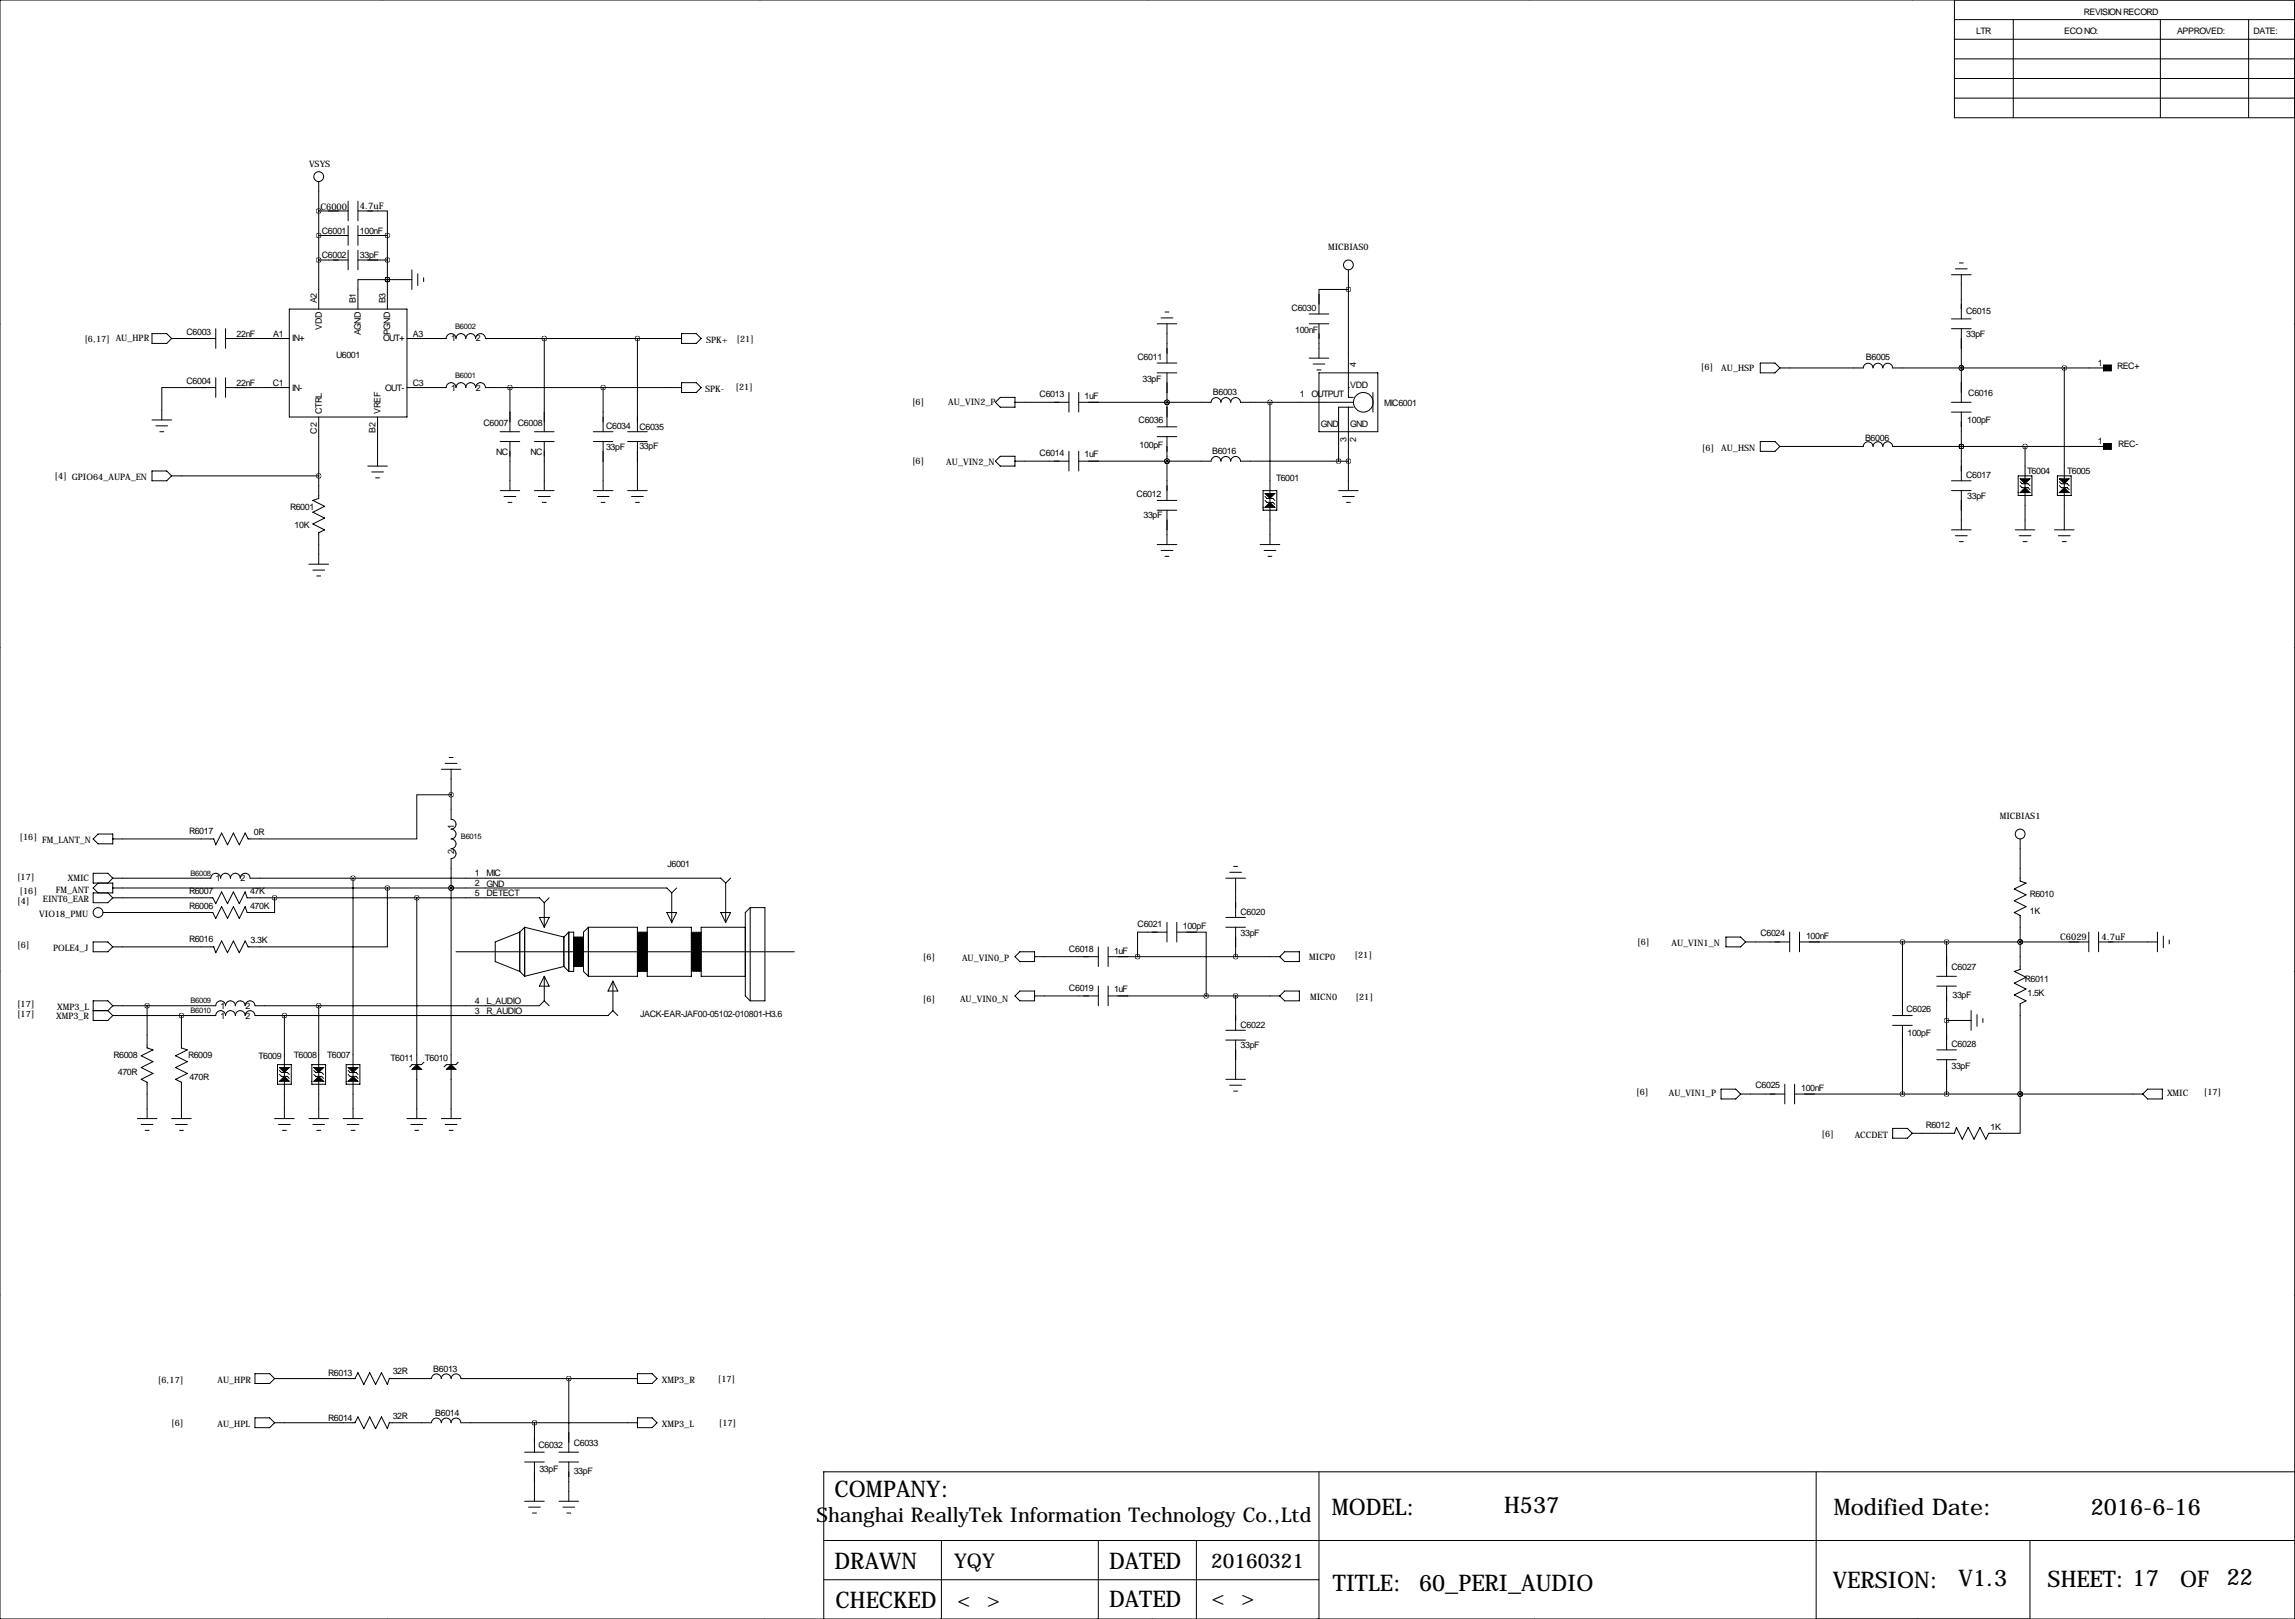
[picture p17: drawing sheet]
<svg xmlns="http://www.w3.org/2000/svg" width="594mm" height="419mm" viewBox="0 0 594 419" stroke-linecap="round" stroke-linejoin="round" font-family="sans-serif">
<defs><g id="words">
<g font-size="5.9">
<text x="216.2" y="387.6">COMPANY:</text>
<text x="344.9" y="392.2">MODEL:</text>
<text x="389.6" y="391.7">H537</text>
<text x="475" y="392.2">Modified Date:</text>
<text x="541.5" y="392.2">2016-6-16</text>
<text x="216.2" y="406.1">DRAWN</text>
<text x="287.3" y="406.1">DATED</text>
<text x="345.2" y="411.7">TITLE:</text>
<text x="367.5" y="411.7">60_PERI_AUDIO</text>
<text x="474.7" y="411">VERSION:</text>
<text x="507.3" y="410.5">V1.3</text>
<text x="530.4" y="410.7">SHEET: 17</text>
<text x="564.7" y="410.7">OF</text>
<text x="576.7" y="410.3">22</text>
<text x="216.4" y="416.3">CHECKED</text>
<text x="287.3" y="416.1">DATED</text>
</g>
<g font-size="5.3">
<text x="211.5" y="394">Shanghai ReallyTek Information Technology Co.,Ltd</text>
<text x="247.1" y="405.9">YQY</text>
<text x="313.7" y="405.9">20160321</text>
<text x="247.9" y="416.1">&lt; &gt;</text>
<text x="313.8" y="415.4">&lt; &gt;</text>
</g>
<g font-size="2.4">
<text x="83" y="54.4">C6000</text>
<text x="93.2" y="54.1">4.7uF</text>
<text x="533.6" y="243.3">C6029</text>
<text x="544.3" y="243.3">4.7uF</text>
</g>
<g font-size="2.3">
<text x="539.8" y="3.8">REVISION RECORD</text>
<text x="511.8" y="8.9">LTR</text>
<text x="534.7" y="8.9">ECO NO:</text>
<text x="563.9" y="8.9">APPROVED:</text>
<text x="583.7" y="8.9">DATE:</text>
<text x="80" y="43.2">VSYS</text>
<text x="83.3" y="60.5">C6001</text>
<text x="93.2" y="60.5">100nF</text>
<text x="344" y="64.8">MICBIAS0</text>
<text x="83.3" y="66.8">C6002</text>
<text x="93.2" y="66.8">33pF</text>
<text x="82" y="78.5" transform="rotate(-90 82 78.5)">A2</text>
<text x="92.2" y="78.5" transform="rotate(-90 92.2 78.5)">B1</text>
<text x="99.8" y="78.5" transform="rotate(-90 99.8 78.5)">B3</text>
<text x="334.5" y="80.5">C6030</text>
<text x="509.3" y="81.3">C6015</text>
<text x="21.9" y="88.5">[6,17] AU_HPR</text>
<text x="48.3" y="86.6">C6003</text>
<text x="61.3" y="87.1">22nF</text>
<text x="70.8" y="87.1">A1</text>
<text x="75.7" y="88.4">IN+</text>
<text x="83.3" y="85.4" transform="rotate(-90 83.3 85.4)">VDD</text>
<text x="93.5" y="86.8" transform="rotate(-90 93.5 86.8)">AGND</text>
<text x="99.2" y="88.4">OUT+</text>
<text x="101.1" y="86.8" transform="rotate(-90 101.1 86.8)">PGND</text>
<text x="106.9" y="87.1">A3</text>
<text x="116.8" y="88.4">1</text>
<text x="123.3" y="88.4">2</text>
<text x="182.9" y="88.9">SPK+</text>
<text x="190.8" y="88.5">[21]</text>
<text x="335.4" y="86.1">100nF</text>
<text x="509.3" y="87.1">33pF</text>
<text x="87.1" y="92.7">U6001</text>
<text x="294.6" y="93.2">C6011</text>
<text x="351.3" y="95" transform="rotate(-90 351.3 95)">4</text>
<text x="440.6" y="95.8">[6]</text>
<text x="483.3" y="93.2">B6005</text>
<text x="543.4" y="94.7">1</text>
<text x="548.3" y="95.5">REC+</text>
<text x="48.3" y="99.3">C6004</text>
<text x="61.3" y="99.8">22nF</text>
<text x="70.6" y="99.8">C1</text>
<text x="75.7" y="101.1">IN-</text>
<text x="99.8" y="101.1">OUT-</text>
<text x="106.9" y="99.8">C3</text>
<text x="116.8" y="101.1">1</text>
<text x="123.3" y="101.1">2</text>
<text x="182.6" y="101.3">SPK-</text>
<text x="190.5" y="100.9">[21]</text>
<text x="295.9" y="98.8">33pF</text>
<text x="349.7" y="100.3">VDD</text>
<text x="445.8" y="96">AU_HSP</text>
<text x="83.3" y="107.2" transform="rotate(-90 83.3 107.2)">CTRL</text>
<text x="98.6" y="107.2" transform="rotate(-90 98.6 107.2)">VREF</text>
<text x="236.2" y="104.7">[6]</text>
<text x="245.6" y="104.9">AU_VIN2_P</text>
<text x="269.3" y="102.9">C6013</text>
<text x="280.9" y="103.4">1uF</text>
<text x="314.1" y="102.4">B6003</text>
<text x="336.6" y="102.9">1</text>
<text x="339.7" y="102.9">OUTPUT</text>
<text x="358.5" y="105.2">MIC6001</text>
<text x="509.8" y="102.6">C6016</text>
<text x="82" y="112.2" transform="rotate(-90 82 112.2)">C2</text>
<text x="97.3" y="112.1" transform="rotate(-90 97.3 112.1)">B2</text>
<text x="125.2" y="110.2">C6007</text>
<text x="134.1" y="110.2">C6008</text>
<text x="157" y="111">C6034</text>
<text x="165.6" y="111.3">C6035</text>
<text x="294.9" y="109.5">C6036</text>
<text x="342.1" y="110.5">GND</text>
<text x="349.7" y="110.5">GND</text>
<text x="509.6" y="109.5">100pF</text>
<text x="128.5" y="117.9">NC</text>
<text x="137.4" y="117.9">NC</text>
<text x="157" y="116.6">33pF</text>
<text x="165.6" y="116.3">33pF</text>
<text x="269.3" y="118.1">C6014</text>
<text x="280.9" y="118.4">1uF</text>
<text x="295.2" y="116.1">100pF</text>
<text x="313.9" y="117.6">B6016</text>
<text x="348.8" y="114.5" transform="rotate(-90 348.8 114.5)">3</text>
<text x="351.3" y="114.5" transform="rotate(-90 351.3 114.5)">2</text>
<text x="440.8" y="116.7">[6]</text>
<text x="445.8" y="116.8">AU_HSN</text>
<text x="483.1" y="114">B6006</text>
<text x="543.4" y="115.1">1</text>
<text x="548.6" y="115.8">REC-</text>
<text x="14.1" y="124">[4] GPIO64_AUPA_EN</text>
<text x="236.2" y="120.2">[6]</text>
<text x="245.1" y="120.4">AU_VIN2_N</text>
<text x="330.5" y="124.5">T6001</text>
<text x="509.3" y="123.7">C6017</text>
<text x="525" y="122.7">T6004</text>
<text x="535.4" y="122.7">T6005</text>
<text x="294.4" y="128.8">C6012</text>
<text x="509.5" y="129.3">33pF</text>
<text x="75.1" y="132.1">R6001</text>
<text x="76.3" y="136.7">10K</text>
<text x="296.2" y="134.1">33pF</text>
<text x="49" y="215.9">R6017</text>
<text x="117.6" y="214.5" transform="rotate(-90 117.6 214.5)">1</text>
<text x="518" y="212.1">MICBIAS1</text>
<text x="5.1" y="217.5">[16]</text>
<text x="10.9" y="218.2">FM_LANT_N</text>
<text x="65.7" y="216.2">0R</text>
<text x="117.6" y="221" transform="rotate(-90 117.6 221)">2</text>
<text x="4.4" y="227.7">[17]</text>
<text x="123" y="226.8">1</text>
<text x="126" y="226.8">MIC</text>
<text x="172.9" y="224.5">J6001</text>
<text x="5.1" y="231.5">[16]</text>
<text x="11.1" y="233.4">EINT6_EAR</text>
<text x="14.5" y="231.1">FM_ANT</text>
<text x="17.6" y="228.1">XMIC</text>
<text x="49" y="231.4">R6007</text>
<text x="55.9" y="228.1">1</text>
<text x="62.3" y="228.1">2</text>
<text x="64.8" y="231.4">47K</text>
<text x="123" y="231.9">5</text>
<text x="123" y="229.4">2</text>
<text x="126" y="231.9">DETECT</text>
<text x="126" y="229.6">GND</text>
<text x="525.7" y="232.2">R6010</text>
<text x="4.5" y="234">[4]</text>
<text x="10.2" y="237.5">VIO18_PMU</text>
<text x="49" y="235.2">R6006</text>
<text x="64.8" y="235.2">470K</text>
<text x="321.3" y="237">C6020</text>
<text x="525.7" y="236.5">1K</text>
<text x="4.5" y="245.5">[6]</text>
<text x="49" y="243.8">R6016</text>
<text x="64.9" y="244.1">3.3K</text>
<text x="294.7" y="240">C6021</text>
<text x="306.4" y="240.5">100pF</text>
<text x="321.3" y="242.3">33pF</text>
<text x="424.1" y="244.7">[6]</text>
<text x="432.9" y="244.8">AU_VIN1_N</text>
<text x="456" y="242.3">C6024</text>
<text x="467.8" y="243.1">100nF</text>
<text x="13.8" y="246.1">POLE4_J</text>
<text x="239" y="248.5">[6]</text>
<text x="249.2" y="248.7">AU_VIN0_P</text>
<text x="276.9" y="246.4">C6018</text>
<text x="288.5" y="246.9">1uF</text>
<text x="339.1" y="248.4">MICP0</text>
<text x="350.9" y="248">[21]</text>
<text x="505.5" y="251.2">C6027</text>
<text x="276.9" y="256.5">C6019</text>
<text x="288.5" y="256.8">1uF</text>
<text x="524.5" y="254.3">R6011</text>
<text x="525.1" y="257.8">1.5K</text>
<text x="4.4" y="263.2">[17]</text>
<text x="4.4" y="260.7">[17]</text>
<text x="14.6" y="263.9">XMP3_R</text>
<text x="14.8" y="261.4">XMP3_L</text>
<text x="57.1" y="261.1">1</text>
<text x="57.1" y="263.7">1</text>
<text x="63.6" y="261.1">2</text>
<text x="63.6" y="263.7">2</text>
<text x="123" y="259.8">4</text>
<text x="123" y="262.4">3</text>
<text x="126" y="259.8">L_AUDIO</text>
<text x="126" y="262.4">R_AUDIO</text>
<text x="165.8" y="263.2">JACK-EAR-JAF00-05102-010801-H3.6</text>
<text x="239" y="259.4">[6]</text>
<text x="248.7" y="259.3">AU_VIN0_N</text>
<text x="339.3" y="258.8">MICN0</text>
<text x="351.1" y="258.9">[21]</text>
<text x="493.8" y="261.9">C6026</text>
<text x="505.7" y="258.3">33pF</text>
<text x="321.3" y="266.2">C6022</text>
<text x="494.1" y="268.2">100pF</text>
<text x="29.4" y="273.8">R6008</text>
<text x="48.7" y="273.8">R6009</text>
<text x="67" y="274.1">T6009</text>
<text x="76.1" y="273.8">T6008</text>
<text x="84.7" y="273.8">T6007</text>
<text x="101.2" y="274.6">T6011</text>
<text x="110.1" y="274.6">T6010</text>
<text x="321.3" y="271.3">33pF</text>
<text x="505.5" y="271">C6028</text>
<text x="30.5" y="278.4">470R</text>
<text x="49.1" y="279.7">470R</text>
<text x="454.7" y="281.7">C6025</text>
<text x="505.5" y="276.6">33pF</text>
<text x="423.8" y="283.6">[6]</text>
<text x="432.2" y="283.7">AU_VIN1_P</text>
<text x="466.5" y="282.4">100nF</text>
<text x="561.3" y="283.8">XMIC</text>
<text x="570.8" y="283.6">[17]</text>
<text x="498.8" y="292.1">R6012</text>
<text x="515.6" y="292.6">1K</text>
<text x="471.8" y="294.2">[6]</text>
<text x="480.4" y="294.6">ACCDET</text>
<text x="40.9" y="358">[6,17]</text>
<text x="56.3" y="357.9">AU_HPR</text>
<text x="85" y="356.1">R6013</text>
<text x="101.7" y="355.6">32R</text>
<text x="112.2" y="355.1">B6013</text>
<text x="171.4" y="357.9">XMP3_R</text>
<text x="185.9" y="357.7">[17]</text>
<text x="44.3" y="369.2">[6]</text>
<text x="56.3" y="369.3">AU_HPL</text>
<text x="85" y="367.8">R6014</text>
<text x="101.7" y="367.3">32R</text>
<text x="112.7" y="366.5">B6014</text>
<text x="171.4" y="369.3">XMP3_L</text>
<text x="186.2" y="369.2">[17]</text>
<text x="139.4" y="374.9">C6032</text>
<text x="148.6" y="374.4">C6033</text>
<text x="139.7" y="381">33pF</text>
<text x="148.6" y="381.5">33pF</text>
</g>
<g font-size="2">
<text x="117.9" y="85.1">B6002</text>
<text x="117.9" y="97.8">B6001</text>
<text x="119.4" y="217.2">B6015</text>
<text x="49.3" y="226.7">B6008</text>
<text x="49.3" y="259.7">B6009</text>
<text x="49.3" y="262.3">B6010</text>
</g>
</g></defs>
<g fill="none" stroke="#000" stroke-width=".26">
<path d="M99.1 0h.1M196.8 0h.1M297.2 0h.1M396.2 0h.1M495.3 0h.1M0 0h594.4v419.1h-594.4zM506.2 0v30.5h88.2M506.2 15.2h88.2M506.2 10.2h88.2M506.2 5.1h88.2M521.5 5.1v25.4M559.6 5.1v25.4"/>
<path d="M582.4 5.1v25.4M506.2 20.3h88.2M506.2 25.4h88.2M82.5 47v33M82.5 54.6h7.7M90.2 52.1v5M90.2 58.4v5.1M92.7 54.6h7.6v6.4M92.7 52.1v5M92.7 58.4v5.1M82.5 67.3h7.7M82.5 61h7.7"/>
<path d="M90.2 64.8v5.1M92.7 64.8v5.1M92.7 67.3h7.6M92.7 61h7.6M100.3 72.4h-7.6v7.6M100.3 72.4h.1M100.3 61v19M100.3 72.4h6.4M106.7 69.9v5M108.2 70.9v3M109.7 71.9v1M349.2 74.9h-7.6v6.4"/>
<path d="M349.2 69.9v33h1.3M505.5 71.1h5M506.5 69.6h3M507.5 68.1h1M508 71.1v11.5M-.1 83.8h.1M39.4 86.4h3.8l1.2 1.2-1.2 1.3h-3.8zM44.4 87.6h11.5M55.9 85.1v5.1M55.9 97.8v5.1M58.4 87.6h16.5M58.4 85.1v5.1"/>
<path d="M58.4 97.8v5.1M74.9 80h30.5v27.9h-30.5zM105.4 87.6h10.2a1.27 1.27 0 0 1 1.2-1.2 1.27 1.27 0 0 1 1.3 1.2 1.27 1.27 0 0 1 1.3-1.2 1.27 1.27 0 0 1 1.2 1.2 1.27 1.27 0 0 1 1.3-1.2 1.27 1.27 0 0 1 1.3 1.2 1.27 1.27 0 0 1 1.3-1.2 1.27 1.27 0 0 1 1.2 1.2h50.8M141 87.6v24.2M165.1 87.6v24.2M176.5 86.4h3.8l1.3 1.2-1.3 1.3h-3.8zM176.5 99.1h3.8l1.3 1.2-1.3 1.3h-3.8zM299.7 83.8h5.1M299.7 94h5.1M299.7 96.5h5.1M300.7 82.3h3.1M301.8 80.8h1"/>
<path d="M302.3 83.8v10.2M302.3 96.5v14M339.1 83.8h5.1M339.1 81.3h5.1M339.1 92.7h5.1M340.1 94.2h3.1M341.1 95.8h1M341.6 83.8v8.9M341.6 96.5h15.3v15.3h-15.3zM455.9 94h3.8l1.3 1.2-1.3 1.3h-3.8zM461 95.2h21.6a1.27 1.27 0 0 1 1.3-1.2 1.27 1.27 0 0 1 1.2 1.2 1.27 1.27 0 0 1 1.3-1.2 1.27 1.27 0 0 1 1.3 1.2 1.27 1.27 0 0 1 1.2-1.2 1.27 1.27 0 0 1 1.3 1.2h55.9M505.5 82.6h5"/>
<path d="M505.5 85.1h5M508 95.2h.1M508 85.1v19M534.7 95.2v28.8M594.4 83.8h.1M39.4 108.7h5M40.4 110.2h3M41.4 111.8h1M55.9 100.3h-14v8.4M58.4 100.3h16.5M82.5 107.9v21.1l-1.5 .5 3.1 1.6-3.1 1.5 3.1 1.5-3.1 1.5 3.1 1.6-1.6 .7v8.2M97.8 107.9v12.7"/>
<path d="M105.4 100.3h10.2a1.27 1.27 0 0 1 1.2-1.2 1.27 1.27 0 0 1 1.3 1.2 1.27 1.27 0 0 1 1.3-1.2 1.27 1.27 0 0 1 1.2 1.2 1.27 1.27 0 0 1 1.3-1.2 1.27 1.27 0 0 1 1.3 1.2 1.27 1.27 0 0 1 1.3-1.2 1.27 1.27 0 0 1 1.2 1.2h50.8M129.5 111.8h5.1M129.5 114.3h5.1M132.1 100.3v11.5M132.1 114.3v12.7M138.4 111.8h5.1M138.4 114.3h5.1M141 114.3v12.7M153.7 111.8h5M153.7 114.3h5M156.2 100.3v11.5M156.2 114.3v12.7"/>
<path d="M162.6 111.8h5M162.6 114.3h5M165.1 114.3v12.7M257.8 119.4l1.3-1.3h3.8v2.5h-3.8zM259.1 102.9h3.8v2.5h-3.8l-1.3-1.3zM262.9 104.1h14M262.9 119.4h14M276.9 101.6v5.1M276.9 116.8v5.1M279.4 104.1h34.3a1.27 1.27 0 0 1 1.3-1.2 1.27 1.27 0 0 1 1.2 1.2 1.27 1.27 0 0 1 1.3-1.2 1.27 1.27 0 0 1 1.3 1.2 1.27 1.27 0 0 1 1.2-1.2 1.27 1.27 0 0 1 1.3 1.2h29.2M279.4 119.4h34.3M279.4 101.6v5.1"/>
<path d="M279.4 116.8v5.1M299.7 113h5.1M299.7 110.5h5.1M302.3 104.1h.1M302.3 119.4h.1M302.3 113v16.5M313.7 119.4a1.27 1.27 0 0 1 1.3-1.2 1.27 1.27 0 0 1 1.2 1.2M316.2 119.4a1.27 1.27 0 0 1 1.3-1.2 1.27 1.27 0 0 1 1.3 1.2M318.8 119.4a1.27 1.27 0 0 1 1.2-1.2 1.27 1.27 0 0 1 1.3 1.2h27.9M328.9 104.1v23.7M349.2 100.3h.1M349.2 105.4v21.6"/>
<path d="M350.5 105.4h-3.8v14M355.6 101.6v5.1M455.9 114.3h3.8l1.3 1.3-1.3 1.2h-3.8zM461 115.6h21.6a1.27 1.27 0 0 1 1.3-1.2 1.27 1.27 0 0 1 1.2 1.2 1.27 1.27 0 0 1 1.3-1.2 1.27 1.27 0 0 1 1.3 1.2 1.27 1.27 0 0 1 1.2-1.2 1.27 1.27 0 0 1 1.3 1.2h55.9M505.5 106.7h5M505.5 104.1h5M508 115.6h.1M508 106.7v17.8M524.5 115.6v8.4M39.4 121.9h3.8l1.2 1.3-1.2 1.3h-3.8zM44.4 123.2h38.1M95.2 120.6h5.1"/>
<path d="M96.3 122.2h3M97.3 123.7h1M129.5 127h5.1M130.6 128.5h3M131.6 130h1M138.4 127h5.1M139.4 128.5h3.1M140.5 130h1M153.7 127h5M154.7 128.5h3M155.7 130h1M162.6 127h5"/>
<path d="M163.6 128.5h3M164.6 130h1M299.7 129.5h5.1M299.7 132.1h5.1M302.3 132.1v8.9M327.2 127h3.5v5.1h-3.5zM327.7 129.5l.5 .5h1.5l.5 .6M327.7 128.5l.5 .5h1.5l.5 .5M328.9 129v1M328.9 131.3v9.7M346.7 127h5.1M347.7 128.5h3.1"/>
<path d="M348.7 130h1.1M505.5 124.5h5M505.5 127h5M505.5 137.2h5M506.5 138.7h3M508 127v10.2M522 137.2h5M522.7 123.2h3.6v5.1h-3.6zM523 138.7h3M523.2 125.7l.5 .5h1.6l.5 .5M523.2 124.7l.5 .5h1.6l.5 .5M524.5 125.2v1"/>
<path d="M524.5 127.5v9.7M532.1 137.2h5.1M532.9 123.2h3.5v5.1h-3.5zM533.1 138.7h3.1M533.4 125.7l.5 .5h1.5l.5 .5M533.4 124.7l.5 .5h1.5l.5 .5M534.7 125.2v1M534.7 127.5v9.7M80 146.1h5.1M81 147.6h3.1M82 149.1h1.1M299.7 141h5.1"/>
<path d="M300.7 142.5h3.1M301.8 144h1M326.4 141h5.1M327.4 142.5h3.1M328.4 144h1M507.5 140.2h1M524 140.2h1M534.2 140.2h1M-.1 167.6h.1M594.4 167.6h.1M114.3 199.1h5.1M115.3 197.6h3.1"/>
<path d="M116.3 196.1h1M116.8 199.1v13a1.27 1.27 0 0 1 1.3 1.3 1.27 1.27 0 0 1-1.3 1.2 1.27 1.27 0 0 1 1.3 1.3 1.27 1.27 0 0 1-1.3 1.3 1.27 1.27 0 0 1 1.3 1.2 1.27 1.27 0 0 1-1.3 1.3 1.27 1.27 0 0 1 1.3 1.3 1.27 1.27 0 0 1-1.3 1.2v53.4M24.1 217.2l1.3-1.3h3.8v2.5h-3.8zM116.8 205.7h-8.9v11.5h-43.6l-.8-1.6-1.5 3.1-1.5-3.1-1.6 3.1-1.5-3.1-1.5 3.1-.5-1.5h-26.2M523.2 217.2v10.9l1.6 .5-3.1 1.5 3.1 1.5-3.1 1.6 3.1 1.5-3.1 1.5 1.5 .8v14l-1.5 .5 3.1 1.5-3.1 1.5 3.1 1.5-3.1 1.6 3.1 1.5-1.6 .7v23.4M25.4 228.6l-1.3 1.3 1.3 1.2M27.9 231.1l1.3 1.3M29.2 227.3h25.4a1.27 1.27 0 0 1 1.3-1.2 1.27 1.27 0 0 1 1.2 1.2 1.27 1.27 0 0 1 1.3-1.2 1.27 1.27 0 0 1 1.3 1.2 1.27 1.27 0 0 1 1.3-1.2 1.27 1.27 0 0 1 1.2 1.2 1.27 1.27 0 0 1 1.3-1.2 1.27 1.27 0 0 1 1.3 1.2h121.9l1.3 1.3M29.2 232.4h25.9l.8 1.5 1.5-3 1.5 3 1.6-3 1.5 3 1.5-3 .5 1.5h75.7l1.3 1.3M29.2 229.9h143.5l1.3 1.2M29.2 227.3l-1.3 1.3M29.2 227.3l-1.3-1.2h-3.8v2.5h5.1v2.5h-5.1v2.6h3.8l1.3-1.3"/>
<path d="M71.1 232.4v3.8h-7.1l-.5-1.5-1.5 3-1.5-3-1.6 3-1.5-3-1.5 3-.8-1.5h-28.4M91.4 227.3v49.1M100.3 229.9v15.2h-36l-.8-1.5-1.5 3-1.5-3-1.6 3-1.5-3-1.5 3-.5-1.5h-26.2M107.9 232.4v43.2M116.8 229.9h.1M139.7 237.5h2.5l-1.2 2.5zM141 233.7v6.3M142.2 232.4l-1.2 1.3M172.7 236.2h2.6l-1.3 2.6zM174 231.1v7.7M175.3 229.9l-1.3 1.2M186.7 236.2h2.5l-1.2 2.6z"/>
<path d="M188 228.6v10.2M189.2 227.3l-1.2 1.3M194.3 234.9h3.8v24.2h-3.8M194.3 234.9v24.2M194.3 234.9l-1.3 1.3v21.6l1.3 1.3M302.3 238.8v5M304.8 238.8v5M317.5 237.5h5.1M317.5 227.3h5.1M318.5 225.8h3.1M319.5 224.3h1M320 227.3v10.2"/>
<path d="M-.1 251.5h.1M24.1 243.8h3.8l1.3 1.3-1.3 1.3h-3.8zM118.1 246.4h87.6M134.6 241.3v10.2M134.6 251.5l1.3 1.2M134.6 241.3l-6.3 2.5v5.1l6.3 2.6M135.9 240l10.1 2.6M135.9 240v12.7M135.9 240l-1.3 1.3M141 259.1l-1.3 1.3h-73.7a1.27 1.27 0 0 0-1.2-1.3 1.27 1.27 0 0 0-1.3 1.3 1.27 1.27 0 0 0-1.3-1.3 1.27 1.27 0 0 0-1.2 1.3 1.27 1.27 0 0 0-1.3-1.3 1.27 1.27 0 0 0-1.3 1.3 1.27 1.27 0 0 0-1.2-1.3 1.27 1.27 0 0 0-1.3 1.3h-26.7M141 252.7l1.2 2.6h-2.5zM141 252.7v6.4"/>
<path d="M141 259.1l1.2 1.3M146 242.6v7.6M146 250.2l1.3 1.3M146 250.2l-10.1 2.5M147.3 241.3h1.3v10.2h-1.3M147.3 241.3v10.2M147.3 241.3l-1.3 1.3M152.4 240h12.7v12.7h-12.7M152.4 240v12.7M152.4 240l-1.3 1.3v10.2l1.3 1.2M158.7 254v7.6M158.7 254l1.3 2.5h-2.5z"/>
<path d="M167.6 240h11.5v12.7h-11.5zM193 240h-11.4v12.7h11.4M264.2 256.5h3.8v2.6h-3.8l-1.3-1.3zM264.2 246.4h3.8v2.5h-3.8l-1.3-1.3zM268 247.6h16.5M268 257.8h16.5M284.5 245.1v5.1M284.5 255.3v5.1M287 247.6h44.5M287 245.1v5.1M287 255.3v5.1M287 257.8h44.5"/>
<path d="M302.3 241.3h-7.7v6.3M304.8 241.3h7.6v16.5M317.5 240h5.1M320 240v7.6M320 257.8v8.9M331.5 257.8l1.2-1.3h3.8v2.6h-3.8zM331.5 247.6l1.2-1.2h3.8v2.5h-3.8zM447 242.6h3.8l1.3 1.2-1.3 1.3h-3.8zM452.1 243.8h11.4M463.5 241.3v5.1M466.1 243.8h74.9M466.1 241.3v5.1"/>
<path d="M492.8 243.8v19.1M501.6 255.3h5.1M501.6 252.7h5.1M504.2 243.8v8.9M504.2 255.3v16.5M523.2 243.8h.1M541 241.3v5.1M543.6 243.8h15.2M543.6 241.3v5.1M558.8 241.3v5.1M560.3 242.3v3.1M561.8 243.3v1"/>
<path d="M594.4 251.5h.1M24.1 261.6h3.8M27.9 261.6l1.3 1.3M29.2 260.4l-1.3-1.3h-3.8v5.1h3.8l1.3-1.3M29.2 260.4l-1.3 1.2M38.1 260.4v10.9l1.5 .5-3 1.5 3 1.5-3 1.6 3 1.5-3 1.5 1.5 .8v9.4M47 262.9v8.4l1.5 .5-3 1.5 3 1.5-3 1.6 3 1.5-3 1.5 1.5 .8v9.4M71.9 275.6h3.5v5.1h-3.5zM72.4 278.1l.5 .5h1.5l.5 .5M72.4 277.1l.5 .5h1.5l.5 .5M73.7 262.9v13.5M73.7 277.6v1"/>
<path d="M73.7 279.9v9.7M80.8 275.6h3.5v5.1h-3.5zM81.3 278.1l.5 .5h1.5l.5 .5M81.3 277.1l.5 .5h1.5l.5 .5M82.5 260.4v16M82.5 277.6v1M82.5 279.9v9.7M89.7 275.6h3.5v5.1h-3.5zM90.2 278.1l.5 .5h1.5l.5 .5M90.2 277.1l.5 .5h1.5l.5 .5M91.4 277.6v1M91.4 279.9v9.7"/>
<path d="M107.9 276.9v12.7M109.8 275l-.6 .6h-2.5l-.6 .6M116.8 276.9v12.7M118.7 275l-.6 .6h-2.5l-.6 .6M158.7 261.6l-1.2 1.3h-91.5a1.27 1.27 0 0 0-1.2-1.3 1.27 1.27 0 0 0-1.3 1.3 1.27 1.27 0 0 0-1.3-1.3 1.27 1.27 0 0 0-1.2 1.3 1.27 1.27 0 0 0-1.3-1.3 1.27 1.27 0 0 0-1.3 1.3 1.27 1.27 0 0 0-1.2-1.3 1.27 1.27 0 0 0-1.3 1.3h-26.7M158.7 261.6l1.3 1.3M317.5 266.7h5.1M317.5 269.2h5.1M317.5 279.4h5.1M320 269.2v10.2M490.2 262.9h5.1M490.2 265.4h5.1"/>
<path d="M492.8 265.4v17.8M501.6 271.8h5.1M501.6 274.3h5.1M504.2 274.3v8.9M504.2 264.2h6.3M510.5 261.6v5.1M512.1 262.6v3.1M513.6 263.7v1M35.6 289.6h5M36.6 291.1h3M37.6 292.6h1M44.4 289.6h5.1"/>
<path d="M45.5 291.1h3M46.5 292.6h1M71.1 289.6h5.1M72.1 291.1h3.1M73.2 292.6h1M80 289.6h5.1M81 291.1h3.1M82 292.6h1.1M88.9 289.6h5.1M89.9 291.1h3.1M90.9 292.6h1M105.4 289.6h5.1"/>
<path d="M106.4 291.1h3.1M107.4 292.6h1.1M114.3 289.6h5.1M115.3 291.1h3.1M116.3 292.6h1M318.5 280.9h3.1M319.5 282.4h1M445.8 281.9h3.8l1.2 1.3-1.2 1.3h-3.8zM450.8 283.2h11.5M462.3 280.7v5.1M464.8 283.2h90.2M464.8 280.7v5.1"/>
<path d="M490.2 292.1h3.8l1.3 1.3-1.3 1.2h-3.8zM523.2 283.2v10.2h-8.1l-.8 1.5-1.5-3.1-1.5 3.1-1.5-3.1-1.5 3.1-1.6-3.1-.5 1.6h-10.9M523.2 283.2h.1M555 283.2l1.3-1.3h3.8v2.6h-3.8zM-.1 335.3h.1M594.4 335.3h.1M66 355.6h3.8l1.3 1.3-1.3 1.2h-3.8zM71.1 356.9h20.8l.8-1.6 1.5 3.1 1.6-3.1 1.5 3.1 1.5-3.1 1.5 3.1 .5-1.5h11a1.27 1.27 0 0 1 1.2-1.2 1.27 1.27 0 0 1 1.3 1.2 1.27 1.27 0 0 1 1.3-1.2 1.27 1.27 0 0 1 1.2 1.2 1.27 1.27 0 0 1 1.3-1.2 1.27 1.27 0 0 1 1.3 1.2h45.7M147.3 356.9v19M165.1 355.6h3.8l1.3 1.3-1.3 1.2h-3.8zM66 367h3.8l1.3 1.3-1.3 1.3h-3.8zM71.1 368.3h20.8l.8-1.5 1.5 3 1.6-3 1.5 3 1.5-3 1.5 3 .5-1.5h11a1.27 1.27 0 0 1 1.2-1.2 1.27 1.27 0 0 1 1.3 1.2 1.27 1.27 0 0 1 1.3-1.2 1.27 1.27 0 0 1 1.2 1.2 1.27 1.27 0 0 1 1.3-1.2 1.27 1.27 0 0 1 1.3 1.2h45.7"/>
<path d="M135.9 378.5h5.1M135.9 375.9h5.1M138.4 368.3v7.6M138.4 378.5v10.1M144.8 378.5h5.1M144.8 375.9h5.1M147.3 378.5v10.1M165.1 367h3.8l1.3 1.3-1.3 1.3h-3.8zM135.9 388.6h5.1M136.9 390.1h3.1M137.9 391.7h1M144.8 388.6h5.1"/>
<path d="M145.8 390.1h3M146.8 391.7h1M213.4 398.8h381M243.8 398.8v20.3M284.5 398.8v20.3M309.9 398.8v20.3M341.6 381v38.1M470.4 381v38.1M525.8 398.8v20.3M594.4 381h-381v38.1M100.3 419.1h.1M198.1 419.1h.1"/>
<path d="M213.4 408.9h128.2M298.4 419.1h.1M397.5 419.1h.1M496.6 419.1h.1"/>
<circle cx="82.5" cy="45.7" r="1.27"/>
<circle cx="349.2" cy="68.6" r="1.27"/>
<circle cx="353.1" cy="104.1" r="2.54"/>
<circle cx="523.2" cy="215.9" r="1.27"/>
<circle cx="25.4" cy="236.2" r="1.27"/>
</g>
<g fill="#000" stroke="#000" stroke-width=".26">
<path d="M544.8 94.5h2.1v1.5h-2.1zM544.8 114.8h2.1v1.5h-2.1zM327.7 127.8h2.5l-1.3 1.2zM327.7 131.3l1.2-1.3 1.3 1.3zM523.2 124h2.6l-1.3 1.2zM523.2 127.5l1.3-1.3 1.3 1.3zM533.4 124h2.5l-1.2 1.2zM533.4 127.5l1.3-1.3 1.2 1.3zM148.6 242.6h2.5v7.6h-2.5zM165.1 241.3h2.5v10.2h-2.5zM72.4 276.4h2.5l-1.2 1.2zM73.7 278.6l1.2 1.3h-2.5z"/>
<path d="M81.3 276.4h2.5l-1.3 1.2zM81.3 279.9l1.2-1.3 1.3 1.3zM90.2 276.4h2.5l-1.3 1.2zM90.2 279.9l1.2-1.3 1.3 1.3zM107.9 275.6l1.3 1.2h-2.5zM115.6 276.8l1.2-1.2 1.3 1.2z"/>
</g>
<path d="M179.1 241.3h2.5v10.2h-2.5z" fill="#000" stroke="#000" stroke-width=".26" stroke-dasharray=".4 .4"/>
<path d="M492.7 283.2a.05 .05 0 0 0 .1 0 .05 .05 0 0 0-.1 0zM504.1 283.2a.05 .05 0 0 0 .1 0 .05 .05 0 0 0-.1 0zM504.1 243.8a.05 .05 0 0 0 .1 0 .05 .05 0 0 0-.1 0zM492.7 243.8a.05 .05 0 0 0 .1 0 .05 .05 0 0 0-.1 0zM523.2 283.2a.05 .05 0 0 0 .1 0 .05 .05 0 0 0-.1 0zM523.2 283.2a.05 .05 0 0 0 .1 0 .05 .05 0 0 0-.1 0zM504.1 264.2a.05 .05 0 0 0 .1 0 .05 .05 0 0 0-.1 0zM524.5 115.6a.05 .05 0 0 0 .1 0 .05 .05 0 0 0-.1 0zM534.6 95.2a.05 .05 0 0 0 .1 0 .05 .05 0 0 0-.1 0zM147.3 356.9a.05 .05 0 0 0 .1 0 .05 .05 0 0 0-.1 0zM138.4 368.3a.05 .05 0 0 0 .1 0 .05 .05 0 0 0-.1 0zM523.2 243.8a.05 .05 0 0 0 .1 0 .05 .05 0 0 0-.1 0zM523.2 243.8a.05 .05 0 0 0 .1 0 .05 .05 0 0 0-.1 0zM302.2 119.4a.05 .05 0 0 0 .1 0 .05 .05 0 0 0-.1 0zM302.2 104.1a.05 .05 0 0 0 .1 0 .05 .05 0 0 0-.1 0zM302.2 104.1a.05 .05 0 0 0 .1 0 .05 .05 0 0 0-.1 0zM346.7 119.4a.05 .05 0 0 0 .1 0 .05 .05 0 0 0-.1 0zM302.2 119.4a.05 .05 0 0 0 .1 0 .05 .05 0 0 0-.1 0zM349.2 74.9a.05 .05 0 0 0 .1 0 .05 .05 0 0 0-.1 0zM328.9 104.1a.05 .05 0 0 0 .1 0 .05 .05 0 0 0-.1 0zM349.2 119.4a.05 .05 0 0 0 .1 0 .05 .05 0 0 0-.1 0zM294.6 247.6a.05 .05 0 0 0 .1 0 .05 .05 0 0 0-.1 0zM320 257.8a.05 .05 0 0 0 .1 0 .05 .05 0 0 0-.1 0zM312.4 257.8a.05 .05 0 0 0 .1 0 .05 .05 0 0 0-.1 0zM320 247.6a.05 .05 0 0 0 .1 0 .05 .05 0 0 0-.1 0zM82.5 54.6a.05 .05 0 0 0 .1 0 .05 .05 0 0 0-.1 0zM82.5 67.3a.05 .05 0 0 0 .1 0 .05 .05 0 0 0-.1 0zM100.3 67.3a.05 .05 0 0 0 .1 0 .05 .05 0 0 0-.1 0zM100.3 72.4a.05 .05 0 0 0 .1 0 .05 .05 0 0 0-.1 0zM100.3 72.4a.05 .05 0 0 0 .1 0 .05 .05 0 0 0-.1 0zM132 100.3a.05 .05 0 0 0 .1 0 .05 .05 0 0 0-.1 0zM100.3 61a.05 .05 0 0 0 .1 0 .05 .05 0 0 0-.1 0zM82.5 61a.05 .05 0 0 0 .1 0 .05 .05 0 0 0-.1 0zM82.5 123.2a.05 .05 0 0 0 .1 0 .05 .05 0 0 0-.1 0zM156.2 100.3a.05 .05 0 0 0 .1 0 .05 .05 0 0 0-.1 0zM140.9 87.6a.05 .05 0 0 0 .1 0 .05 .05 0 0 0-.1 0zM71.1 232.4a.05 .05 0 0 0 .1 0 .05 .05 0 0 0-.1 0zM82.5 260.4a.05 .05 0 0 0 .1 0 .05 .05 0 0 0-.1 0zM73.6 262.9a.05 .05 0 0 0 .1 0 .05 .05 0 0 0-.1 0zM46.9 262.9a.05 .05 0 0 0 .1 0 .05 .05 0 0 0-.1 0zM107.9 232.4a.05 .05 0 0 0 .1 0 .05 .05 0 0 0-.1 0zM91.4 227.3a.05 .05 0 0 0 .1 0 .05 .05 0 0 0-.1 0zM116.8 229.9a.05 .05 0 0 0 .1 0 .05 .05 0 0 0-.1 0zM100.3 229.9a.05 .05 0 0 0 .1 0 .05 .05 0 0 0-.1 0zM116.8 205.7a.05 .05 0 0 0 .1 0 .05 .05 0 0 0-.1 0zM116.8 229.9a.05 .05 0 0 0 .1 0 .05 .05 0 0 0-.1 0z" fill="#000" stroke="#000" stroke-width="1.3"/>
<use href="#words"/>
</svg>
